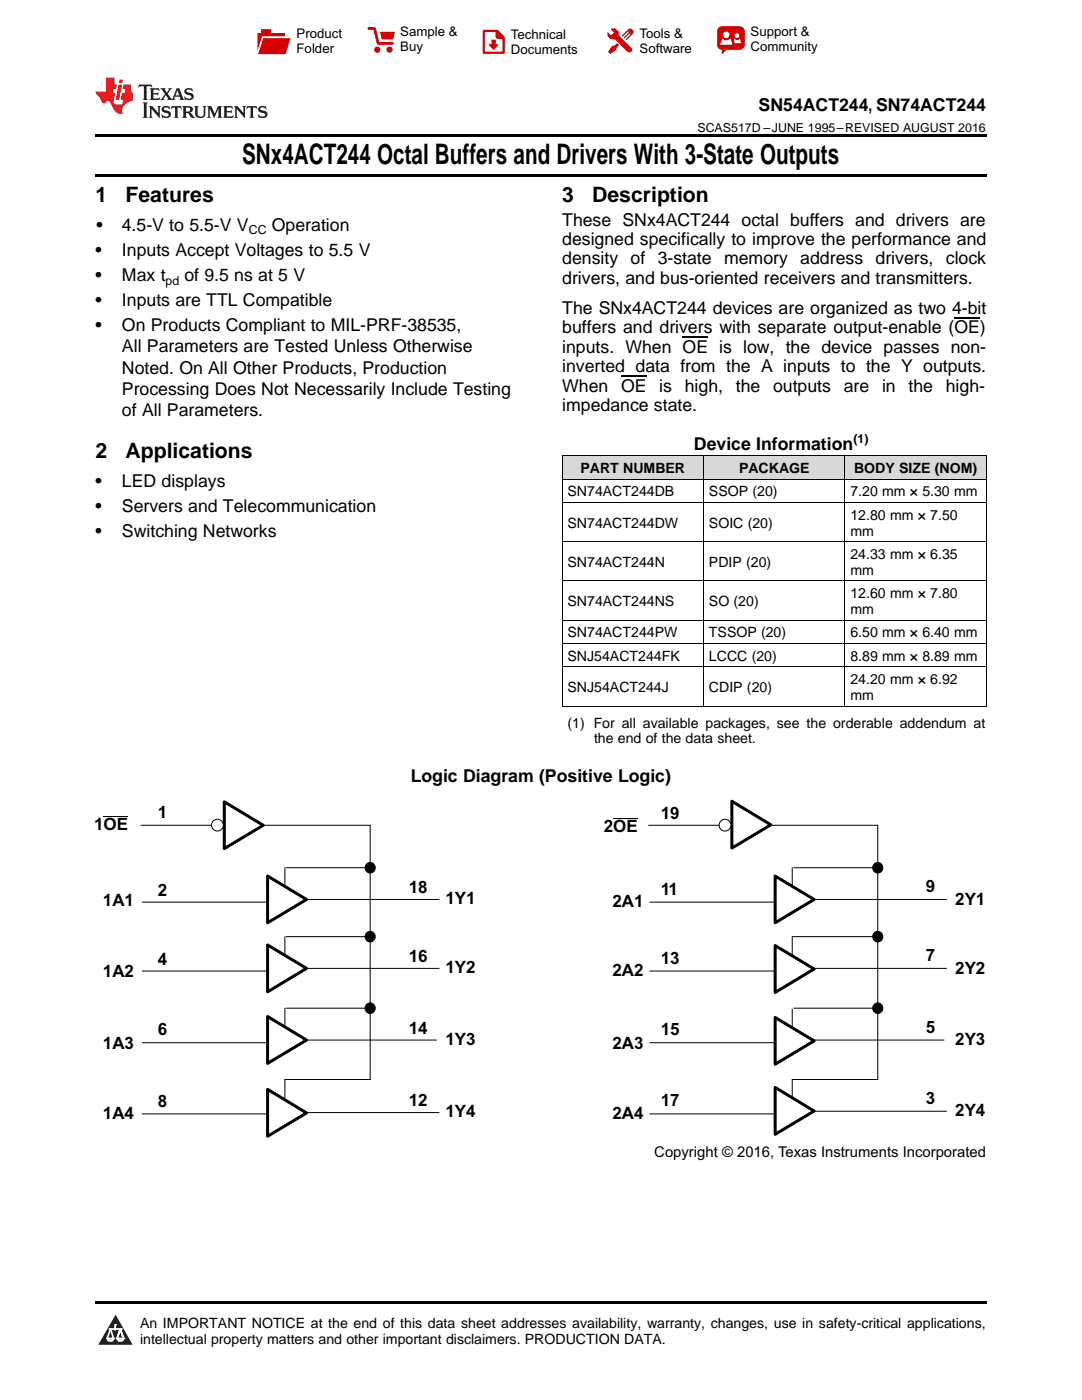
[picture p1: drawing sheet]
<svg xmlns="http://www.w3.org/2000/svg" width="216mm" height="279mm" viewBox="0 0 216 279" stroke-linecap="round" stroke-linejoin="round" font-family="sans-serif">
<defs><g id="words">
<text font-size="5.6" x="48.3" y="32.8">SNx4ACT244 Octal Buffers and Drivers With 3-State Outputs</text>
<g font-size="4.2">
<text x="19" y="40.4">1</text>
<text x="25" y="40.4">Features</text>
<text x="112.2" y="40.4">3</text>
<text x="118.2" y="40.4">Description</text>
<text x="19" y="91.5">2</text>
<text x="25" y="91.5">Applications</text>
</g>
<g font-size="3.5">
<text x="151.4" y="22.2">SN54ACT244, SN74ACT244</text>
<text x="19.2" y="46.1">•</text>
<text x="24.3" y="46.1">4.5-V to 5.5-V V</text>
<text x="54.3" y="46.1">Operation</text>
<text x="112.2" y="45">These SNx4ACT244 octal buffers and drivers are</text>
<text x="19" y="51.1">•</text>
<text x="24.3" y="51.1">Inputs Accept Voltages to 5.5 V</text>
<text x="112.2" y="48.9">designed specifically to improve the performance and</text>
<text x="112.2" y="52.8">density of 3-state</text>
<text x="144.5" y="52.8">memory</text>
<text x="159.7" y="52.8">address</text>
<text x="174.7" y="52.8">drivers, clock</text>
<text x="19" y="56.1">•</text>
<text x="24.3" y="56.1">Max t</text>
<text x="36.8" y="56.1">of 9.5 ns at 5 V</text>
<text x="112.2" y="56.7">drivers, and bus-oriented receivers and transmitters.</text>
<text x="19" y="61.1">•</text>
<text x="24.3" y="61.1">Inputs are TTL Compatible</text>
<text x="112.2" y="62.6">The SNx4ACT244 devices are organized as two 4-bit</text>
<text x="19" y="66.1">•</text>
<text x="24.3" y="66.1">On Products Compliant to MIL-PRF-38535,</text>
<text x="24.3" y="70.3">All Parameters are Tested Unless Otherwise</text>
<text x="112.2" y="66.5">buffers and drivers with separate output-enable (OE)</text>
<text x="112.2" y="70.4">inputs. When OE is low, the device passes non-</text>
<text x="24.3" y="74.6">Noted. On All Other Products, Production</text>
<text x="112.2" y="74.3">inverted data from the A inputs to the Y outputs.</text>
<text x="24.3" y="78.8">Processing Does Not Necessarily Include Testing</text>
<text x="24.3" y="83">of All Parameters.</text>
<text x="112.2" y="78.1">When</text>
<text x="112.2" y="82">impedance state.</text>
<text x="123.9" y="78.1">OE</text>
<text x="131.6" y="78.1">is</text>
<text x="136.6" y="78.1">high,</text>
<text x="146.8" y="78.1">the</text>
<text x="154.3" y="78.1">outputs</text>
<text x="168.4" y="78.1">are</text>
<text x="176" y="78.1">in</text>
<text x="181.3" y="78.1">the</text>
<text x="188.7" y="78.1">high-</text>
<text x="138.5" y="89.7">Device Information</text>
<text x="19" y="97.2">•</text>
<text x="24.3" y="97.2">LED displays</text>
<text x="19" y="102.2">•</text>
<text x="19" y="107.2">•</text>
<text x="24.3" y="102.2">Servers and Telecommunication</text>
<text x="24.3" y="107.2">Switching Networks</text>
<text x="82" y="156.1">Logic Diagram (Positive Logic)</text>
</g>
<g font-size="3.4">
<text x="18.8" y="165.6">1OE</text>
<text x="31.5" y="163.3">1</text>
<text x="120.5" y="166">2OE</text>
<text x="131.9" y="163.4">19</text>
<text x="31.5" y="178.7">2</text>
<text x="81.5" y="178.2">18</text>
<text x="131.9" y="178.6">11</text>
<text x="184.7" y="178">9</text>
<text x="20.5" y="180.9">1A1</text>
<text x="88.9" y="180.3">1Y1</text>
<text x="122.2" y="181">2A1</text>
<text x="190.6" y="180.6">2Y1</text>
<text x="81.5" y="192">16</text>
<text x="184.7" y="191.9">7</text>
<text x="20.5" y="195">1A2</text>
<text x="31.5" y="192.5">4</text>
<text x="88.9" y="194.1">1Y2</text>
<text x="122.2" y="194.7">2A2</text>
<text x="131.9" y="192.4">13</text>
<text x="190.6" y="194.3">2Y2</text>
<text x="20.5" y="209.3">1A3</text>
<text x="31.5" y="206.6">6</text>
<text x="81.5" y="206.3">14</text>
<text x="88.9" y="208.5">1Y3</text>
<text x="122.2" y="209.3">2A3</text>
<text x="131.9" y="206.5">15</text>
<text x="184.7" y="206.2">5</text>
<text x="190.6" y="208.6">2Y3</text>
<text x="31.5" y="221">8</text>
<text x="81.5" y="220.7">12</text>
<text x="131.9" y="220.8">17</text>
<text x="184.7" y="220.3">3</text>
<text x="20.5" y="223.4">1A4</text>
<text x="88.9" y="222.9">1Y4</text>
<text x="122.2" y="223.3">2A4</text>
<text x="190.6" y="222.7">2Y4</text>
</g>
<text font-size="3" x="130.6" y="230.9">Copyright © 2016, Texas Instruments Incorporated</text>
<g font-size="2.8">
<text x="115.8" y="94.4">PART NUMBER</text>
<text x="147.5" y="94.4">PACKAGE</text>
<text x="170.4" y="94.4">BODY SIZE (NOM)</text>
<text x="113.2" y="99.1">SN74ACT244DB</text>
<text x="141.5" y="99.1">SSOP (20)</text>
<text x="169.7" y="99.1">7.20 mm × 5.30 mm</text>
<text x="113.2" y="105.3">SN74ACT244DW</text>
<text x="141.5" y="105.3">SOIC (20)</text>
<text x="169.7" y="103.7">12.80 mm × 7.50</text>
<text x="169.7" y="106.9">mm</text>
<text x="113.2" y="113.1">SN74ACT244N</text>
<text x="141.5" y="113.1">PDIP (20)</text>
<text x="169.7" y="111.5">24.33 mm × 6.35</text>
<text x="169.7" y="114.7">mm</text>
<text x="169.7" y="119.4">12.60 mm × 7.80</text>
<text x="113.2" y="121">SN74ACT244NS</text>
<text x="141.5" y="121">SO (20)</text>
<text x="169.7" y="122.6">mm</text>
<text x="113.2" y="127.2">SN74ACT244PW</text>
<text x="113.2" y="131.9">SNJ54ACT244FK</text>
<text x="141.5" y="127.2">TSSOP (20)</text>
<text x="141.5" y="131.9">LCCC (20)</text>
<text x="169.7" y="127.2">6.50 mm × 6.40 mm</text>
<text x="169.7" y="131.9">8.89 mm × 8.89 mm</text>
<text x="169.7" y="136.5">24.20 mm × 6.92</text>
<text x="113.2" y="138.1">SNJ54ACT244J</text>
<text x="141.5" y="138.1">CDIP (20)</text>
<text x="169.7" y="139.7">mm</text>
<text x="113.2" y="145.2">(1) For all available packages, see the orderable addendum at</text>
<text x="118.5" y="148.4">the end of the data sheet.</text>
<text x="27.9" y="265">An IMPORTANT NOTICE at the end of this data sheet addresses availability, warranty, changes, use in safety-critical applications,</text>
<text x="27.9" y="268.2">intellectual property matters and other important disclaimers. PRODUCTION DATA.</text>
</g>
<g font-size="2.6">
<text x="59.2" y="7.6">Product</text>
<text x="59.2" y="10.6">Folder</text>
<text x="79.9" y="7.3">Sample &amp;</text>
<text x="79.9" y="10.2">Buy</text>
<text x="101.9" y="7.8">Technical</text>
<text x="101.9" y="10.8">Documents</text>
<text x="127.6" y="7.6">Tools &amp;</text>
<text x="127.6" y="10.6">Software</text>
<text x="149.8" y="7.2">Support &amp;</text>
<text x="149.8" y="10.2">Community</text>
</g>
<g font-size="2.5">
<text x="139.2" y="26.3">SCAS517D –JUNE 1995–REVISED AUGUST 2016</text>
<text x="49.6" y="46.8">CC</text>
<text x="33" y="56.8">pd</text>
<text x="170.3" y="88.3">(1)</text>
</g>
</g></defs>
<g fill="#d8d8d8">
<path d="M112.2 91h28.2v4.7h-28.2z"/>
<path d="M140.4 91h28.2v4.7h-28.2z"/>
<path d="M168.6 91h28.2v4.7h-28.2z"/>
</g>
<path d="M23.1 262.4l3.4 6h-6.9z" fill="#231f20"/>
<path d="M21.4 267.1h1.2l-.3 .5h-.3a.55 .55 0 0 1-.6-.5z" fill-rule="evenodd" fill="#fff"/>
<path d="M21.4 267.1h1.2l-.3 .5h-.3a.55 .55 0 0 1-.6-.5z" fill="none" stroke="#231f20" stroke-width=".34"/>
<path d="M21.4 267.1l1.2 .1-.3 .4h-.5z" fill="none" stroke="#fff" stroke-width=".34"/>
<path d="M23 265.3h.1" fill="none" stroke="#fff" stroke-width=".34"/>
<path d="M23 264.4v.9z" fill="#fff"/>
<path d="M23 264.4v.9z" fill="none" stroke="#fff" stroke-width=".34"/>
<circle cx="23" cy="264.4" r=".17" fill="#fff"/>
<path d="M21.9 265.2h.1" fill="none" stroke="#fff" stroke-width=".34"/>
<path d="M21.9 265.2h2.3z" fill="#fff"/>
<path d="M21.9 265.2h2.3z" fill="none" stroke="#fff" stroke-width=".34"/>
<circle cx="24.2" cy="265.2" r=".17" fill="#fff"/>
<path d="M23.3 267.1h.1" fill="none" stroke="#fff" stroke-width=".34"/>
<path d="M24 265.2l-.7 1.9z" fill="#fff"/>
<path d="M24 265.2l-.7 1.9z" fill="none" stroke="#fff" stroke-width=".34"/>
<path d="M24 265.2l.7 1.9z" fill="#fff"/>
<path d="M24 265.2l.7 1.9z" fill="none" stroke="#fff" stroke-width=".34"/>
<path d="M24.6 267.1h.1" fill="none" stroke="#fff" stroke-width=".34"/>
<circle cx="21.4" cy="267.1" r=".17" fill="#fff"/>
<path d="M22.1 265.2l-.7 1.9z" fill="#fff"/>
<path d="M22.1 265.2l-.7 1.9z" fill="none" stroke="#fff" stroke-width=".34"/>
<path d="M22.1 265.2l.5 1.9z" fill="#fff"/>
<path d="M22.1 265.2l.5 1.9z" fill="none" stroke="#fff" stroke-width=".34"/>
<circle cx="22.6" cy="267.1" r=".17" fill="#fff"/>
<path d="M23.4 267.1h1.3a.65 .65 0 0 1-.7 .5 .65 .65 0 0 1-.6-.5z" fill-rule="evenodd" fill="#fff"/>
<path d="M23.4 267.1h1.3a.65 .65 0 0 1-.7 .5 .65 .65 0 0 1-.6-.5z" fill="none" stroke="#231f20" stroke-width=".34"/>
<path d="M23.4 267.1h1.3l-.4 .5h-.6z" fill="none" stroke="#fff" stroke-width=".34"/>
<path d="M23.3 267.1h.1" fill="none" stroke="#fff" stroke-width=".34"/>
<circle cx="24.7" cy="267.1" r=".17" fill="#fff"/>
<path d="M19 259.7h177.8v.5h-177.8z" fill="#000"/>
<g fill="none" stroke="#000" stroke-width=".2">
<path d="M20.7 163h4.9M28.1 164.7h16.7M52.5 164.7h21.4v50.8M56.8 173.2v3.7M57.1 173.2h16.8M61.2 179.5h26.4M122.3 163.4h4.9M28.4 180h25M28.4 193.8h25M56.8 186.9v3.7M57.1 186.9h15.8M61.2 193.3h26.4"/>
<path d="M28.4 208.1h25M56.8 201.2v3.7M57.1 201.2h16.3M60.7 207.6h26.4M73.9 215.4h-17.1v3.7M28.4 222.3h25M61.2 222h26.4"/>
<circle cx="73.9" cy="173.1" r="1.03"/>
<circle cx="73.9" cy="186.9" r="1.03"/>
<circle cx="73.9" cy="201.2" r="1.04"/>
</g>
<g fill="#000">
<circle cx="73.9" cy="173.1" r="1.03"/>
<circle cx="73.9" cy="186.9" r="1.03"/>
<circle cx="73.9" cy="201.2" r="1.04"/>
</g>
<path d="M44.8 160l7.7 4.7-7.7 4.7zM53.4 174.8l7.8 4.7-7.8 4.7zM53.4 188.6l7.8 4.7-7.8 4.6zM53.4 202.9l7.8 4.7-7.8 4.6zM53.4 217.4l7.8 4.7-7.8 4.7z" fill="none" stroke="#000" stroke-width=".6"/>
<circle cx="43.4" cy="164.7" r="1.18" fill="#fff"/>
<g fill="none" stroke="#000" stroke-width=".2">
<path d="M129.4 164.7h16.6M153.8 164.7h21.3v50.8M158.1 173.2v3.7M158.4 173.2h16.7M162.4 179.5h26.5M129.7 180h25M129.7 193.8h25M158.1 186.9h16M158.1 187v3.8M162.4 193.3h26.5M129.7 208.1h25M158.1 201.4v3.7"/>
<path d="M158.4 201.2h16.2M161.9 207.6h26.5M175.1 215.4h-17v3.7M129.7 222.3h25M162.4 221.8h26.5"/>
<circle cx="43.4" cy="164.7" r="1.18"/>
<circle cx="175.2" cy="173.1" r="1.03"/>
<circle cx="175.2" cy="186.9" r="1.03"/>
<circle cx="175.2" cy="201.2" r="1.04"/>
</g>
<g fill="#000">
<circle cx="175.2" cy="173.1" r="1.03"/>
<circle cx="175.2" cy="186.9" r="1.03"/>
<circle cx="175.2" cy="201.2" r="1.04"/>
</g>
<path d="M146 159.9l7.8 4.7-7.8 4.7zM154.7 174.8l7.7 4.7-7.7 4.7zM154.7 188.7l7.7 4.7-7.7 4.7zM154.7 203.1l7.7 4.6-7.7 4.7zM154.7 217l7.7 4.7-7.7 4.7z" fill="none" stroke="#000" stroke-width=".6"/>
<circle cx="144.7" cy="164.7" r="1.18" fill="#fff"/>
<g fill="none" stroke="#000" stroke-width=".2">
<path d="M112.2 95.6h84.6M112.2 91h84.6M112.2 91v50M140.4 91v50M168.6 91v50M196.8 91v50M112.2 115.9h84.6M112.2 108.1h84.6M112.2 100.3h84.6M112.2 133.1h84.6M112.2 128.4h84.6M112.2 123.8h84.6"/>
<path d="M112.2 140.9h84.6"/>
<circle cx="144.7" cy="164.7" r="1.18"/>
</g>
<path d="M19 34.8h177.8v.5h-177.8zM19 26.8h177.8v.6h-177.8zM112.2 140.9l.1 .1zM168.5 140.9l.1 .1zM196.7 140.9l.1 .1z" fill="#000"/>
<path d="M27.7 16.9l-.1 .6 .6-.3h.5v.2v2.2l-.2 .4h1l-.2-.4v-2.2v-.2h.5l.6 .3-.2-.6zM29.9 17.6l.2 .4v1.6l-.2 .4h1.9l.1-.6a1.09 1.09 0 0 1-1.3 .1v-.6h.6l.4 .2v-.7l-.2 .2h-.8v-.6l.2-.1a1.01 1.01 0 0 1 1 .3l-.1-.6zM32 17.6l.9 1.2-1 1.2h.9l-.2-.3 .5-.7 .5 .7-.3 .3h1.7l-.2-.3 .1-.4h1l.1 .4-.2 .3h1l-.3-.4-.7-2h-.5l-1 2.2-.8-1.1 .9-1.1h-.9l.2 .2-.4 .7-.4-.7 .2-.2zM35.4 18l.4 1h-.8zM37 17.7a.66 .66 0 0 0-.2 .8 .66 .66 0 0 0 .6 .4l.7 .2 .1 .2a.8 .8 0 0 1-.7 .4 .8 .8 0 0 1-.7-.5l.1 .8 .2-.2a.94 .94 0 0 0 1.1 .1 .94 .94 0 0 0 .4-.9 1.48 1.48 0 0 0-1.3-.6v-.4a1.1 1.1 0 0 1 1.2 .2l-.2-.6-.2 .1-.5-.1zM28.5 20.4l.2 .4v2.3l-.2 .4h1l-.2-.4v-2.3l.2-.4zM29.7 21.2l.2 .4v1.5l-.2 .4h.8l-.3-.4 .1-1.3 1.6 1.8v-2l.2-.4h-.7l.2 .2v1.1l-1.2-1.3zM32.5 21.3a.66 .66 0 0 0-.2 .8 .66 .66 0 0 0 .6 .4l.6 .2 .2 .2a.8 .8 0 0 1-.8 .4 .8 .8 0 0 1-.7-.5l.2 .7 .2-.1a.94 .94 0 0 0 1 .1 .94 .94 0 0 0 .5-1 1.47 1.47 0 0 0-1.3-.6l-.1-.3a1.1 1.1 0 0 1 1.3 .2l-.2-.6-.2 .1-.5-.2zM34.3 21.2l-.2 .6a.64 .64 0 0 1 .8-.3v1.6l-.2 .4h1l-.3-.4 .1-1.6a.66 .66 0 0 1 .8 .3l-.2-.6zM36.3 21.2l.3 .4v1.5l-.3 .4h1l-.2-.2v-.7h.5l.1 .1a.8 .8 0 0 0 1.2 .7l-1-1a.62 .62 0 0 0 .6-.5 .62 .62 0 0 0-.6-.7zM37.1 21.5h.1a.48 .48 0 0 1 .6 0 .48 .48 0 0 1 .1 .6l-.2 .1-.6 .1zM38.7 21.2l.2 .2a2.29 2.29 0 0 0 .4 2 1.05 1.05 0 0 0 1.7-.7v-1.3l.2-.2h-.8l.2 .4v1.1a.61 .61 0 0 1-.6 .6 .61 .61 0 0 1-.6-.6v-1.1l.3-.4zM41.3 21.2l.3 .4v1.5l-.3 .4h.8l-.2-.4v-1.4l.8 1.9 .9-1.9v1.4l-.2 .4h.9l-.2-.4v-1.5l.2-.4h-.8l-.7 1.5-.6-1.5zM44.5 21.2l.2 .4v1.5l-.2 .4h1.9l.2-.6a1.1 1.1 0 0 1-1.4 .2v-.7h.6l.4 .2v-.6l-.2 .1-.8 .1v-.6l.2-.1a1.02 1.02 0 0 1 1.1 .2l-.2-.5zM46.7 21.2l.2 .4v1.5l-.2 .4h.8l-.3-.4 .1-1.3 1.6 1.8v-2l.2-.4h-.7l.2 .2v1.1l-1.2-1.3zM49.3 21.2l-.1 .6a.64 .64 0 0 1 .8-.3v1.6l-.3 .4h1l-.2-.4v-1.6a.66 .66 0 0 1 .8 .3l-.1-.6zM51.7 21.3a.66 .66 0 0 0-.2 .7 .66 .66 0 0 0 .7 .5l.6 .2 .1 .2a.8 .8 0 0 1-.7 .4 .8 .8 0 0 1-.7-.5l.1 .7 .2-.1a.94 .94 0 0 0 1.1 .1 .94 .94 0 0 0 .4-1 1.48 1.48 0 0 0-1.2-.6l-.1-.3a1.1 1.1 0 0 1 1.2 .2l-.2-.6-.1 .1-.6-.2z" fill="#231f20"/>
<path d="M21.1 15.5v2.8h-2v.4l.9 .9a.96 .96 0 0 0 1 1 .59 .59 0 0 1 .5-.4 .59 .59 0 0 1 .5 .3l.4 .8a1.61 1.61 0 0 0 2.1 1.3 1.63 1.63 0 0 1 1.1-2.2l.9-.3v-1.5a1.6 1.6 0 0 1-.4-1.7h-1.4l-.2 .9h.5l-.2 .8h-.5l-.2 1v.3h.5l-.2 .9h-.7a.74 .74 0 0 1-1-.6l.3-1.6h-.5l.2-.8h.5l.1-.9h-.4v-1.4zM23.7 16.9l-.7 3h.8l.6-3zM23.8 15.9l-.1 .7h.7l.2-.7z" fill="#ee1d23"/>
<g fill="#d60000">
<path d="M52.1 5.8h2v.8h2.8v4.2h-5.5v-4.2h.7z" fill-rule="evenodd"/>
<path d="M52.4 7.5h5.6l-1 3.3h-5.6z" fill-rule="evenodd"/>
</g>
<path d="M52.4 7.4h5.7l-.1 .1h-5.5l-1.1 3.3z" fill-rule="evenodd" fill="#fff"/>
<path d="M52.4 7.4h5.7l-.1 .1h-5.5l-1.1 3.3z" fill="none" stroke="#fff" stroke-width=".2"/>
<path d="M73.6 5.7h1.1l.7 2.9h2.9" fill="none" stroke="#d60000" stroke-width=".55"/>
<g fill="#d60000">
<path d="M75.8 6.3h3l-.4 1.6h-2.2z" fill-rule="evenodd"/>
<circle cx="75.3" cy="9.9" r=".62"/>
<circle cx="77.7" cy="9.9" r=".62"/>
</g>
<path d="M96.5 6.2h2.7l1.3 1.2v3.1h-4z" fill="none" stroke="#d60000" stroke-width=".44"/>
<g fill="#d60000">
<path d="M98.1 7.9h.8v1h.5l-.9 1.1-1-1v-.1h.6z" fill-rule="evenodd"/>
<path d="M98.9 6.2h.3l1.3 1.2v.4h-1.3l-.3-.4z" fill-rule="evenodd"/>
<path d="M121.9 5.7h.8l.7 .6 .1 .7 2.5 2.5-.8 .8-2.3-2.3-1.1-.2-.6-.6v-.8l.7 .6 .5-.4v-.2l-.5-.5z" fill-rule="evenodd"/>
<path d="M122.2 9.1h.4l.5-.5 .4 .4-.5 .5v.4l-1.2 .9-.5-.5z" fill-rule="evenodd"/>
<path d="M125.3 5.9a.67 .67 0 0 1 .9 0 .67 .67 0 0 1 0 .9z" fill-rule="evenodd"/>
<path d="M125.3 5.9l.9 .9-1.2 1.2h-.2v-.2l1-.9v-.2h-.2l-.9 1h-.2v-.2l.9-1 .1-.2h-.3l-.9 1h-.2v-.2z" fill-rule="evenodd"/>
<circle cx="125.6" cy="9.9" r=".54"/>
</g>
<path d="M123.3 6.3v.7" fill="none" stroke="#d60000" stroke-width=".2"/>
<g fill="#d60000">
<path d="M143.4 5.5l.6-.2h3.6a.95 .95 0 0 1 1 .9v2.8a.95 .95 0 0 1-1 .9h-3.6a.95 .95 0 0 1-.9-.9v-2.8z" fill-rule="evenodd"/>
<path d="M144 9.9h.9l-.7 .9h-.2z" fill-rule="evenodd"/>
</g>
<g fill="#fff">
<path d="M146.6 8.6h1.3z"/>
<path d="M144.1 7.8h.3l.1 .2h.8l.2-.2h.3l.4 1.1h-2.5z" fill-rule="evenodd"/>
<path d="M146.4 7.8h.3l.1 .2h.5l.2-.2h.2l.2 .8h-1.3z" fill-rule="evenodd"/>
<circle cx="144.9" cy="6.9" r=".65"/>
<circle cx="147" cy="7.1" r=".48"/>
</g>
<path d="M123.9 75h5.1M136.2 67.3h5.1M190.4 63.4h5.1" fill="none" stroke="#000" stroke-width=".25"/>
<use href="#words"/>
</svg>
